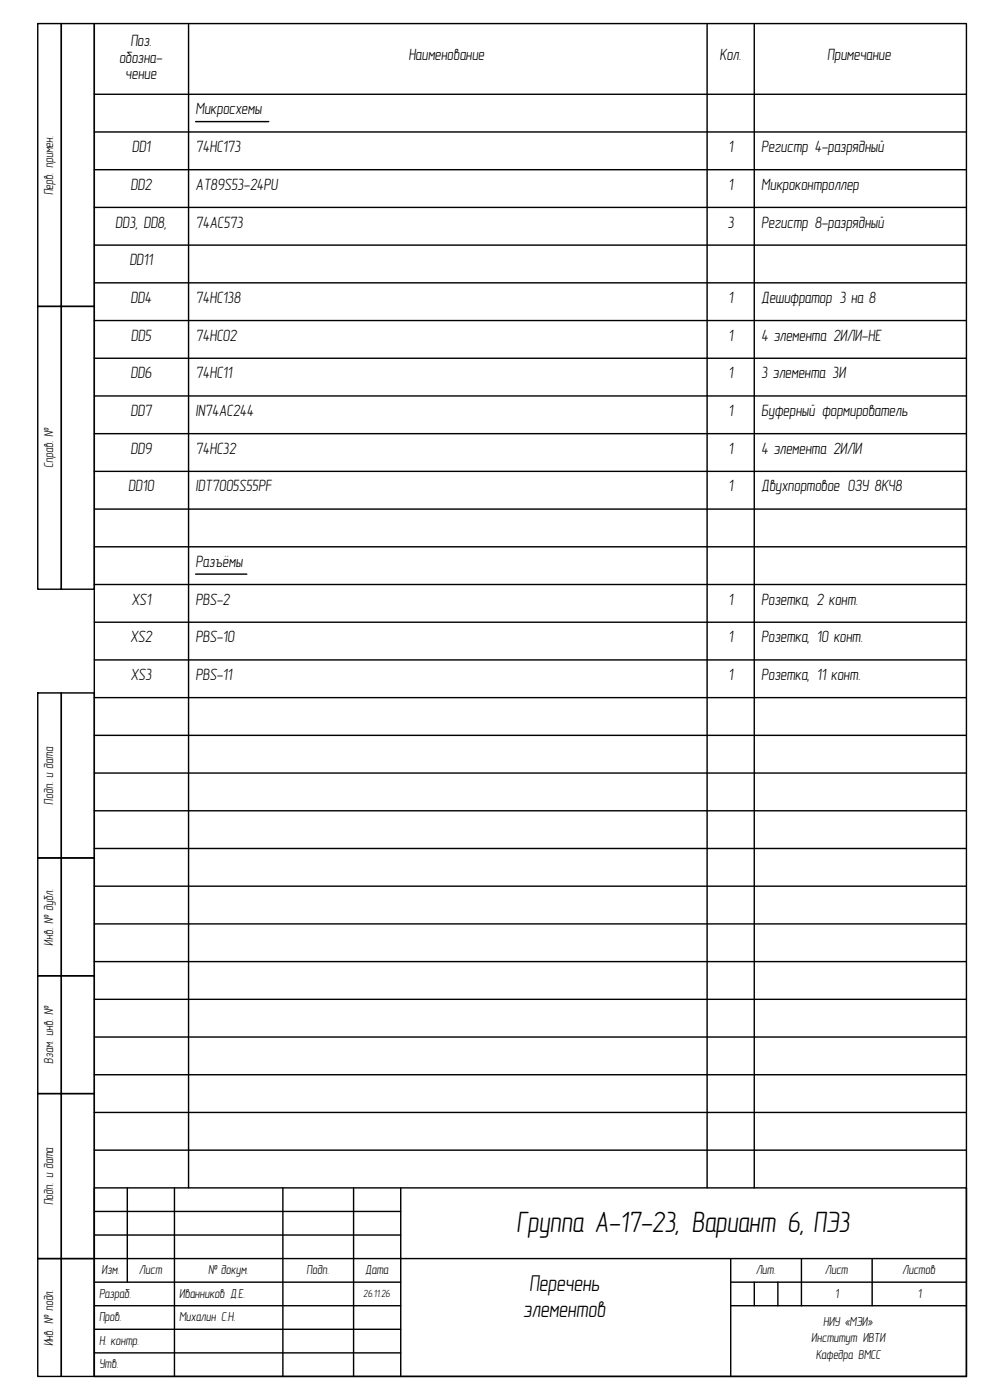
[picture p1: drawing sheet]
<svg xmlns="http://www.w3.org/2000/svg" width="210mm" height="297mm" viewBox="0 0 210 297" stroke-linecap="round" stroke-linejoin="round" font-family="sans-serif">
<defs><g id="words">
<text font-size="6.3" x="109.5" y="261.3">Группа А-17-23, Вариант 6, ПЭ3</text>
<g font-size="4.9">
<text x="112.2" y="273.9">Перечень</text>
<text x="110.9" y="279.4">элементов</text>
</g>
<g font-size="3.5">
<text x="27.7" y="9.8">Поз.</text>
<text x="25.3" y="13.3">обозна-</text>
<text x="26.6" y="16.8">чение</text>
<text x="86.6" y="12.8">Наименование</text>
<text x="152.6" y="12.8">Кол.</text>
<text x="175.5" y="12.8">Примечание</text>
<text x="41.5" y="24.3">Микросхемы</text>
<text x="28" y="32.3">DD1</text>
<text x="41.5" y="32.3">74HC173</text>
<text x="154.5" y="32.3">1</text>
<text x="161.5" y="32.3">Регистр 4-разрядный</text>
<text x="27.7" y="40.3">DD2</text>
<text x="41.5" y="40.3">AT89S53-24PU</text>
<text x="154.5" y="40.3">1</text>
<text x="161.5" y="40.3">Микроконтроллер</text>
<text x="24.5" y="48.3">DD3, DD8,</text>
<text x="41.5" y="48.3">74AC573</text>
<text x="154.3" y="48.3">3</text>
<text x="161.5" y="48.3">Регистр 8-разрядный</text>
<text x="27.4" y="56.3">DD11</text>
<text x="27.7" y="64.3">DD4</text>
<text x="41.5" y="64.3">74HC138</text>
<text x="154.5" y="64.3">1</text>
<text x="161.5" y="64.3">Дешифратор 3 на 8</text>
<text x="27.8" y="72.3">DD5</text>
<text x="41.5" y="72.3">74HC02</text>
<text x="154.5" y="72.3">1</text>
<text x="161.5" y="72.3">4 элемента 2ИЛИ-НЕ</text>
<text x="27.7" y="80.3">DD6</text>
<text x="41.5" y="80.3">74HC11</text>
<text x="154.5" y="80.3">1</text>
<text x="161.5" y="80.3">3 элемента 3И</text>
<text x="27.7" y="88.3">DD7</text>
<text x="41.5" y="88.3">IN74AC244</text>
<text x="154.5" y="88.3">1</text>
<text x="161.5" y="88.3">Буферный формирователь</text>
<text x="27.7" y="96.3">DD9</text>
<text x="41.5" y="96.3">74HC32</text>
<text x="154.5" y="96.3">1</text>
<text x="161.5" y="96.3">4 элемента 2ИЛИ</text>
<text x="27.2" y="104.3">DD10</text>
<text x="41.5" y="104.3">IDT7005S55PF</text>
<text x="154.5" y="104.3">1</text>
<text x="161.5" y="104.3">Двухпортовое ОЗУ 8К×8</text>
<text x="41.5" y="120.3">Разъёмы</text>
<text x="27.9" y="128.3">XS1</text>
<text x="41.5" y="128.3">PBS-2</text>
<text x="154.5" y="128.3">1</text>
<text x="161.5" y="128.3">Розетка, 2 конт.</text>
<text x="27.6" y="136.3">XS2</text>
<text x="41.5" y="136.3">PBS-10</text>
<text x="154.5" y="136.3">1</text>
<text x="161.5" y="136.3">Розетка, 10 конт.</text>
<text x="27.7" y="144.3">XS3</text>
<text x="41.5" y="144.3">PBS-11</text>
<text x="154.5" y="144.3">1</text>
<text x="161.5" y="144.3">Розетка, 11 конт.</text>
</g>
<g font-size="2.8">
<text x="11.3" y="41.4" transform="rotate(-90 11.3 41.4)">Перв. примен.</text>
<text x="11.3" y="99.3" transform="rotate(-90 11.3 99.3)">Справ. №</text>
<text x="11.3" y="170.7" transform="rotate(-90 11.3 170.7)">Подп. и дата</text>
<text x="11.3" y="200.6" transform="rotate(-90 11.3 200.6)">Инв. № дубл.</text>
<text x="11.3" y="225.6" transform="rotate(-90 11.3 225.6)">Взам. инв. №</text>
<text x="11.3" y="255.7" transform="rotate(-90 11.3 255.7)">Подп. и дата</text>
<text x="21" y="275.3">Разраб.</text>
<text x="21.6" y="270.3">Изм.</text>
<text x="29.5" y="270.3">Лист</text>
<text x="38" y="275.3">Иванников Д.Е.</text>
<text x="44.1" y="270.3">№ докум.</text>
<text x="65" y="270.3">Подп.</text>
<text x="77.5" y="270.3">Дата</text>
<text x="160.3" y="270.3">Лит.</text>
<text x="175" y="270.3">Лист</text>
<text x="177.1" y="275.3">1</text>
<text x="191.4" y="270.3">Листов</text>
<text x="194.6" y="275.3">1</text>
<text x="21" y="280.3">Пров.</text>
<text x="38" y="280.3">Михалин С.Н.</text>
<text x="174.6" y="281.3">НИУ «МЭИ»</text>
<text x="11.3" y="285.6" transform="rotate(-90 11.3 285.6)">Инв. № подл.</text>
<text x="21" y="285.3">Н. контр.</text>
<text x="172.1" y="284.8">Институт ИВТИ</text>
<text x="21" y="290.3">Утв.</text>
<text x="173" y="288.3">Кафедра ВМСС</text>
</g>
<text font-size="2.2" x="77.1" y="275.1">26.11.26</text>
</g></defs>
<g fill="none" stroke="#000" stroke-width=".3">
<path d="M8 5h5v60h-5zM13 5h7v60h-7zM20 5h185v287h-185zM40 5v247M150 5v247M160 5v247M20 36h185M20 28h185M20 20h185M41.5 25.8h15.5M20 52h185M20 44h185"/>
<path d="M8 65h5v60h-5zM13 65h7v60h-7zM20 60h185M20 68h185M20 76h185M20 84h185M20 92h185M20 100h185M20 108h185M20 116h185M20 124h185M20 140h185"/>
<path d="M20 132h185M41.5 121.8h10.8M8 147h5v35h-5zM13 147h7v35h-7zM20 156h185M20 148h185M20 180h185M20 164h185M20 172h185M8 182h5v25h-5zM13 182h7v25h-7zM20 188h185"/>
<path d="M20 196h185M8 207h5v25h-5zM13 207h7v25h-7zM20 204h185M20 212h185M8 232h5v35h-5zM13 232h7v35h-7zM20 220h185M20 228h185M20 236h185M20 244h185M20 252h185v40h-185z"/>
<path d="M20 257h65M27 252v20M37 252v40M60 252v40M75 252v40M85 252v40M8 267h5v25h-5zM13 267h7v25h-7zM20 277h65M20 272h65M20 267h185M20 262h65"/>
<path d="M155 277h50M155 272h50M155 267v25M160 272v5M165 272v5M170 267v10M185 267v10M20 287h65M20 282h65"/>
</g>
<use href="#words"/>
</svg>
